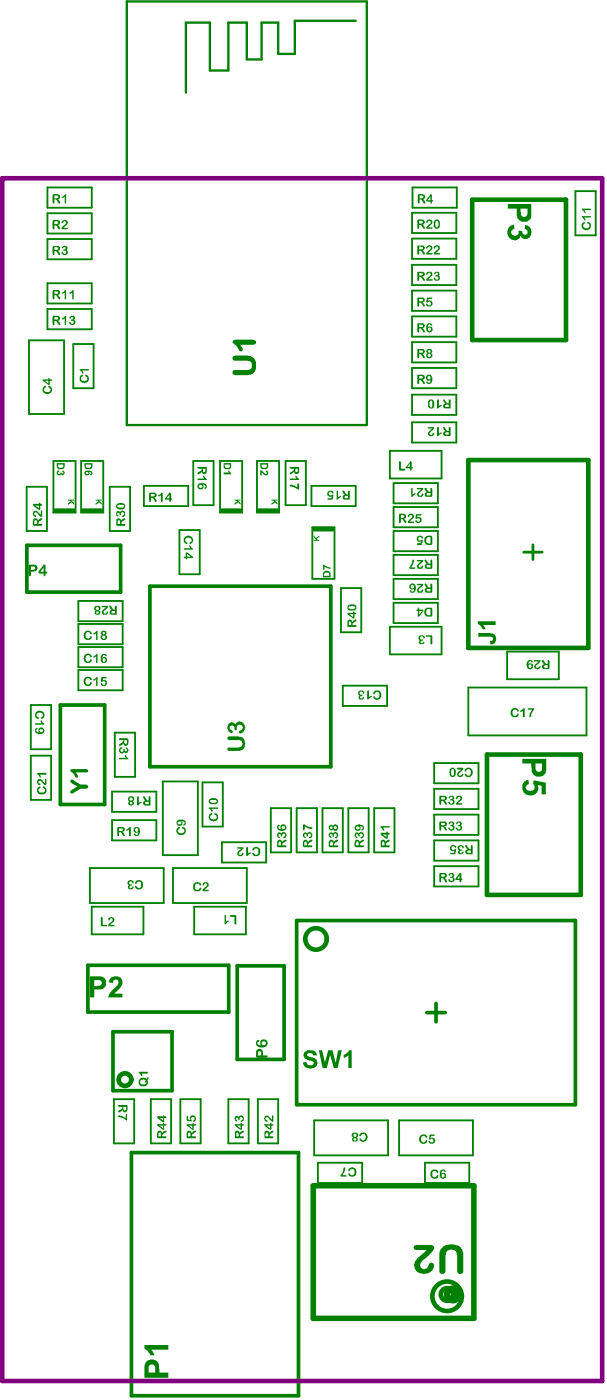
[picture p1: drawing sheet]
<svg xmlns="http://www.w3.org/2000/svg" width="55mm" height="126mm" viewBox="0 0 55 126" stroke-linecap="round" stroke-linejoin="round" font-family="sans-serif">
<g fill="none" stroke="#008000" stroke-width=".17">
<path d="M4.3 16.9h4v1.8h-4zM4.3 19.2h4v1.9h-4zM37.1 19.2h4v1.8h-4zM37.2 16.9h4v1.8h-4zM51.8 17.2h1.9v4h-1.9zM2.6 30.7h3.2v6.6h-3.2zM4.3 21.6h4v1.8h-4zM4.3 25.6h4v1.8h-4zM4.3 27.9h4v1.8h-4zM6.6 31h1.8v4h-1.8zM37.1 35.6h4v1.8h-4zM37.1 38.1h4v1.8h-4z"/>
<path d="M37.1 21.5h4v1.8h-4zM37.1 23.9h4v1.8h-4zM37.1 26.2h4v1.8h-4zM37.1 28.5h4v1.9h-4zM37.1 30.9h4v1.8h-4zM37.1 33.2h4v1.8h-4zM2.4 43.9h1.8v4h-1.8zM4.8 41.6h2v4.6h-2zM7.1 54.2h3.9v1.8h-3.9zM7.1 56.3h3.9v1.8h-3.9zM7.1 58.4h3.9v1.8h-3.9zM7.3 41.6h2v4.6h-2z"/>
<path d="M9.9 43.9h1.8v4h-1.8zM13 43.8h4v1.9h-4zM16.2 47.8h1.8v4h-1.8zM17.4 41.6h1.8v4h-1.8zM19.8 41.6h2v4.6h-2zM23.1 41.6h2v4.6h-2zM25.7 41.6h1.9v4h-1.9zM28.1 43.8h3.9v1.9h-3.9zM28.1 47.6h2v4.6h-2zM30.7 53h1.8v4h-1.8zM35.1 40.7h4.7v2.5h-4.7zM35.1 56.5h4.7v2.5h-4.7z"/>
<path d="M35.5 43.6h3.9v1.8h-3.9zM35.5 47.9h3.9v1.8h-3.9zM35.5 50.1h3.9v1.8h-3.9zM35.5 52.2h3.9v1.8h-3.9zM35.5 54.4h3.9v1.8h-3.9zM35.5 45.7h3.9v1.9h-3.9zM45.7 58.8h4.6v2.5h-4.6zM2.8 63.6h1.8v4h-1.8zM2.8 68.2h1.8v4h-1.8zM7.1 60.4h3.9v1.9h-3.9zM8.1 78.3h6.7v3.2h-6.7zM10.1 71.4h4v1.8h-4z"/>
<path d="M10.1 74h4v1.8h-4zM10.3 66.1h1.9v4h-1.9zM14.7 70.5h3.1v6.6h-3.1zM15.6 78.3h6.6v3.2h-6.6zM18.2 70.6h1.9v4h-1.9zM20 76h4v1.8h-4zM24.4 72.9h1.8v4h-1.8zM26.7 72.9h1.9v4h-1.9zM29.1 72.9h1.8v4h-1.8zM30.9 61.9h4v1.8h-4zM31.4 72.9h1.8v4h-1.8zM33.7 72.9h1.8v4h-1.8z"/>
<path d="M39.1 68.8h4v1.9h-4zM39.1 75.8h4v1.8h-4zM39.1 71.2h4v1.8h-4zM39.1 73.5h4v1.8h-4zM39.1 78.1h4v1.9h-4zM42.2 62h10.6v4.3h-10.6zM8.3 81.8h4.6v2.5h-4.6zM10.3 99.2h1.8v3.9h-1.8zM13.6 99.2h1.8v3.9h-1.8zM16.2 99.2h1.9v3.9h-1.9zM17.5 81.8h4.7v2.5h-4.7zM20.6 99.2h1.8v3.9h-1.8z"/>
<path d="M23.2 99.2h1.9v3.9h-1.9zM28.3 101.1h6.7v3.1h-6.7zM28.6 104.9h4v1.8h-4zM36 101.1h6.6v3.1h-6.6zM38.3 104.9h4v1.8h-4z"/>
</g>
<path d="M42.5 18h8.5v12.7h-8.5zM5 46.1h1.6M7.5 46.1h1.6M20 46.1h1.7M23.3 46.1h1.7M28.3 47.7h1.7M42.2 41.5h10.8v17h-10.8zM43.9 68.1h8.4v12.6h-8.4z" fill="none" stroke="#008000" stroke-width=".42"/>
<path d="M11.4 .1h21.6v38.2h-21.6zM32 1.9h-5.4v3h-1.5v-2.9h-1.5v3.4h-1.4v-3.4h-1.6v4.4h-1.7v-4.4h-2.2v6.4" fill="none" stroke="#008000" stroke-width=".21"/>
<path d="M2.4 49.2h8.5v4.2h-8.5zM13.5 52.9h16.3v16.3h-16.3zM5.4 63.6h4v9h-4zM7.9 87.1h12.7v4.2h-12.7zM10.2 93.1h5.3v5.3h-5.3zM21.4 87.1h4.2v8.5h-4.2zM26.7 83h25.1v16.7h-25.1zM38.4 91.3h1.7M39.3 90.5v1.7M11.8 104h15.1v21.9h-15.1z" fill="none" stroke="#008000" stroke-width=".33"/>
<path d="M47.2 49.8h1.6M48 49.1v1.4" fill="none" stroke="#008000" stroke-width=".25"/>
<path d="M28.2 107h14.5v11.9h-14.5z" fill="none" stroke="#008000" stroke-width=".5"/>
<g fill="#008000">
<path d="M5.2 42.5l.1-.1v.2a.11 .11 0 0 0 0 .1 .11 .11 0 0 0 .1 .1 .11 .11 0 0 0 0-.2l.3 .1-.1-.2a.19 .19 0 0 1 .2 .2 .19 .19 0 0 1-.3 .1 .21 .21 0 0 1-.3 0 .21 .21 0 0 1 0-.3z"/>
<path d="M3.8 35l.2-.1a.1 .1 0 0 1 .1-.1 .1 .1 0 0 1 .1 .1 .1 .1 0 0 1-.1 .1 .28 .28 0 0 0 .1 .4 .28 .28 0 0 0 .4-.2l-.1-.2-.1-.1a.15 .15 0 0 1 .1-.1 .15 .15 0 0 1 .1 .2 .42 .42 0 0 1-.4 .5 .42 .42 0 0 1-.4-.5z"/>
<path d="M8.6 45.1h.6v.1h-.3l.3 .2v.1l-.2-.2-.4 .2v-.1l.3-.2h-.3z"/>
<path d="M7.2 34l.1-.2a.09 .09 0 0 1 .1 0 .09 .09 0 0 1 .1 .1 .24 .24 0 0 0-.2 .3 .24 .24 0 0 0 .3 .2 .26 .26 0 0 0 .3-.3 .26 .26 0 0 0-.3-.2 .16 .16 0 0 1 .2-.1 .16 .16 0 0 1 .1 .2 .4 .4 0 0 1-.3 .5 .4 .4 0 0 1-.4-.4z"/>
<path d="M7.2 33.3h.8v.1h-.6l.1 .2v.1h-.1z"/>
<path d="M10.6 100.7h.5l.2 .2v-.3l.1-.1v.6l-.3-.2-.4-.1z"/>
<path d="M10.5 46.1h.2l.1 .1a.26 .26 0 0 1 .4-.1 .26 .26 0 0 1 .1 .3 .26 .26 0 0 1-.3 .2v-.1a.15 .15 0 0 0 .1-.2 .15 .15 0 0 0-.2-.1 .15 .15 0 0 0 0 .3l-.1-.1a.12 .12 0 0 0-.1-.2 .12 .12 0 0 0-.1 .1 .12 .12 0 0 0 0 .2h.1a.21 .21 0 0 1-.2 0 .21 .21 0 0 1 0-.2z"/>
<path d="M16.8 100.7h.1v.3h.2a.28 .28 0 0 1 .2-.4 .28 .28 0 0 1 .4 .3l-.1 .3h-.2v-.1a.18 .18 0 0 0 .1-.3 .18 .18 0 0 0-.3 .1l.1 .3-.4-.1z"/>
<path d="M18.9 73.4h.1a.09 .09 0 0 1 .1-.1 .1 .1 0 0 1 0 .2 .24 .24 0 0 0-.1 .3 .24 .24 0 0 0 .3 .1 .21 .21 0 0 0 .2-.2 .21 .21 0 0 0-.2-.2 .13 .13 0 0 1 .1-.2 .14 .14 0 0 1 .2 .2 .42 .42 0 0 1-.4 .6 .42 .42 0 0 1-.3-.7z"/>
<path d="M18.8 72.9l.8-.1v.2h-.5l.1 .2a.12 .12 0 0 1-.2 0 .12 .12 0 0 1 0-.1z"/>
<path d="M17.8 43.2h.6l-.1-.2v-.1h.1l.2 .4h-.8z"/>
<path d="M21.2 100.7h.2a.13 .13 0 0 0 .1 0 .13 .13 0 0 0 .1 0 .28 .28 0 0 1 .4 .2 .28 .28 0 0 1-.3 .3v-.1a.16 .16 0 0 0 .2-.2 .16 .16 0 0 0-.3 0v.1h-.1a.12 .12 0 0 0-.1-.2 .12 .12 0 0 0-.1 .1 .12 .12 0 0 0 0 .1l.1 .2a.28 .28 0 0 1-.2-.5z"/>
<path d="M21.1 45.1h.6v.1h-.3l.3 .2v.1l-.2-.2-.4 .2v-.1l.3-.2h-.3z"/>
<path d="M23.8 100.7a.33 .33 0 0 1 .6 .2l.1 .1v-.3l.1-.1v.6h-.1l-.1-.1a.42 .42 0 0 0-.4-.3 .14 .14 0 0 0-.1 .2 .14 .14 0 0 0 .1 .1l.1 .1a.29 .29 0 0 1-.3-.2 .29 .29 0 0 1 0-.3z"/>
<path d="M25 75.2l.2-.1 .1 .1a.26 .26 0 0 1 .4-.1 .26 .26 0 0 1 0 .4l-.1 .1-.1-.1a.15 .15 0 0 0 .2-.1 .15 .15 0 0 0-.1-.2 .15 .15 0 0 0-.2 .1v.2l-.1-.1a.13 .13 0 0 0-.1-.2 .14 .14 0 0 0-.2 .2 .13 .13 0 0 0 .2 .1v.1l-.2-.1z"/>
<path d="M24.5 45.1h.5v.1h-.2l.2 .2v.1l-.2-.2-.3 .2v-.1l.2-.2h-.2z"/>
<path d="M27.3 75.2l.2-.1 .2 .1a.25 .25 0 0 1 .4 0 .25 .25 0 0 1-.3 .4v-.1a.15 .15 0 0 0 .2-.2 .15 .15 0 0 0-.2-.1 .15 .15 0 0 0 0 .3l-.2-.1a.13 .13 0 0 0-.1-.2 .13 .13 0 0 0-.1 .2 .13 .13 0 0 0 .1 .1 .11 .11 0 0 1-.1 .1 .11 .11 0 0 1-.1-.1z"/>
<path d="M27.3 74.4h.2l.1 .1 .3 .1a.13 .13 0 0 1 .2 0 .13 .13 0 0 1 0 .2 .13 .13 0 0 1-.2-.1l-.4-.2v.3l-.2 .1z"/>
<path d="M29.1 50.9l.4 .2 .3 .1v.1h-.3l-.3-.2v.3h-.1z"/>
<path d="M28.3 48.3l.2 .2 .3-.2v.1l-.3 .2 .3 .1v.1h-.5v-.1h.2l-.2-.3z"/>
<path d="M32 75.1h.2l.1 .1a.27 .27 0 0 1 .5 0 .27 .27 0 0 1-.3 .4v-.1a.17 .17 0 0 0 .2-.1 .17 .17 0 0 0-.2-.2h-.1v.3h-.1v-.1a.11 .11 0 0 0-.1-.2 .11 .11 0 0 0-.2 .1 .11 .11 0 0 0 .1 .2h.1a.23 .23 0 0 1-.3-.1 .23 .23 0 0 1 .1-.3z"/>
<path d="M34.3 74.6l.8-.1v.2h-.6l.1 .2a.09 .09 0 0 1-.1 0 .09 .09 0 0 1 0-.1z"/>
<path d="M52.4 20.2l.1-.2 .2 .1a.28 .28 0 0 0-.1 .4 .28 .28 0 0 0 .3 .1 .28 .28 0 0 0 .2-.3l-.2-.1a.11 .11 0 0 1 .1-.2 .1 .1 0 0 1 .1 .1 .41 .41 0 0 1-.2 .7 .41 .41 0 0 1-.5-.5z"/>
<path d="M52.4 19.5h.8v.1h-.6l.2 .2v.1h-.2l-.2-.3z"/>
<path d="M52.4 18.8h.8v.1h-.6l.2 .2v.1h-.2l-.1-.2-.1-.1z"/>
<path d="M3.4 71.1l.1-.2 .2 .1a.26 .26 0 0 0-.2 .4 .26 .26 0 0 0 .4 .1 .21 .21 0 0 0 .2-.2 .21 .21 0 0 0-.3-.2v-.1a.29 .29 0 0 1 .4 .1 .29 .29 0 0 1-.1 .3v.1a.44 .44 0 0 1-.5 .1 .44 .44 0 0 1-.2-.5z"/>
<path d="M3.4 70.4a.39 .39 0 0 1 .6 .2h.1v-.3l.1 .4a.23 .23 0 0 1-.4-.1v-.1a.15 .15 0 0 0-.3 0 .14 .14 0 0 0 .1 .2 .13 .13 0 0 1-.1 .1 .13 .13 0 0 1-.1-.2z"/>
<path d="M3.3 69.8l.8-.1 .1 .2h-.6l.1 .1v.1h-.1z"/>
<path d="M10.8 67.4h.1a.09 .09 0 0 1 .1 0 .09 .09 0 0 1 0 .1 .15 .15 0 0 0-.1 .2 .15 .15 0 0 0 .2 .1 .15 .15 0 0 0 0-.2h.1v.1a.11 .11 0 0 0 .1 .1 .11 .11 0 0 0 .2-.1 .11 .11 0 0 0-.1-.1l-.1-.1a.22 .22 0 0 1 .3 .3 .22 .22 0 0 1-.4 .1 .29 .29 0 0 1-.4 0 .29 .29 0 0 1 0-.5z"/>
<path d="M10.7 68.4h.6l-.1-.2a.09 .09 0 0 1 .1-.1 .09 .09 0 0 1 .1 .1l.2 .2-.1 .1h-.8z"/>
<path d="M20.5 66.5l.1-.1h.9a.66 .66 0 0 1 .6 .7 .66 .66 0 0 1-.7 .6h-.7a.15 .15 0 0 1-.2-.1 .15 .15 0 0 1 .2-.2h.7a.35 .35 0 0 0 .4-.3 .35 .35 0 0 0-.4-.3h-.8l-.1-.1z"/>
<path d="M20.6 65.3a.38 .38 0 0 1 .6 0 .5 .5 0 0 1 .7 0 .5 .5 0 0 1 0 .7 .22 .22 0 0 1-.2 .2 .22 .22 0 0 1-.2-.2l.1-.1a.28 .28 0 0 0 .2-.3 .28 .28 0 0 0-.3-.2 .28 .28 0 0 0-.2 .4 .14 .14 0 0 1-.2 0 .14 .14 0 0 1 0-.2 .22 .22 0 0 0-.2-.2 .22 .22 0 0 0-.2 .3 .22 .22 0 0 0 .2 .2 .15 .15 0 0 1 0 .2 .15 .15 0 0 1-.2-.1h-.1a.5 .5 0 0 1 0-.7z"/>
<path d="M20.7 82.6h.6v.8h-.2v-.7h-.3z"/>
<path d="M20.2 82.5h.2v.6h.2l-.3 .3h-.1z"/>
<path d="M9.1 82.8l.1-.1 .1 .1v.6h.3v.2l-.5-.1z"/>
<path d="M9.8 82.8a.29 .29 0 0 1 .4-.1 .29 .29 0 0 1 .1 .4l-.4 .3h.4v.2h-.5v-.3a.39 .39 0 0 0 .3-.5h-.1l-.2 .3v-.1z"/>
<path d="M33.6 62.5a.4 .4 0 0 1 .6-.1 .4 .4 0 0 1 0 .6 .4 .4 0 0 1-.6-.1l.1-.1a.27 .27 0 0 0 .4 .1 .27 .27 0 0 0 0-.4v-.1h-.2l-.2 .2z"/>
<path d="M33.1 62.3h.1v.6l.2-.1h.1l-.3 .3h-.1z"/>
<path d="M32.3 62.4a.27 .27 0 0 1 .3-.1 .27 .27 0 0 1 .2 .3h-.1a.17 .17 0 0 0-.1-.2 .17 .17 0 0 0-.2 .2l.3 .1v.1h-.1a.11 .11 0 0 0-.2 .1 .11 .11 0 0 0 .1 .1 .11 .11 0 0 0 .2-.1h.1a.27 .27 0 0 1-.2 .2 .27 .27 0 0 1-.3-.2l.1-.1-.1-.1z"/>
<path d="M30.3 44.3h.2v.6l.2-.2v.2l-.3 .2h-.1z"/>
<path d="M29.5 44.4h.1a.23 .23 0 0 1 .3-.2 .23 .23 0 0 1 .1 .3h-.1a.15 .15 0 0 0-.2-.1 .15 .15 0 0 0 0 .2 .15 .15 0 0 0 .2 0h.1l-.1 .5-.4-.1v-.1h.4v-.1a.27 .27 0 0 1-.4-.1 .27 .27 0 0 1 0-.3z"/>
<path d="M41.2 76.4a.26 .26 0 0 1 .3-.2 .26 .26 0 0 1 .2 .3h-.1a.14 .14 0 0 0-.1-.1 .14 .14 0 0 0-.1 .1 .14 .14 0 0 0 .2 .1v.1l-.1 .1a.11 .11 0 0 0-.1 .1 .11 .11 0 0 0 .2 .1 .11 .11 0 0 0 0-.1l.1-.1a.24 .24 0 0 1-.1 .3 .24 .24 0 0 1-.3-.2l.1-.2-.2-.1z"/>
<path d="M40.6 76.4a.31 .31 0 0 1 .3-.1 .31 .31 0 0 1 .2 .2h-.1a.17 .17 0 0 0-.2-.2 .17 .17 0 0 0-.1 .3 .17 .17 0 0 0 .3 0h.1l-.1 .5-.4-.1v-.1h.3v-.1a.29 .29 0 0 1-.3-.1 .29 .29 0 0 1 0-.3z"/>
<path d="M40.4 74.2a.25 .25 0 0 1 .4-.1 .25 .25 0 0 1 0 .3v.1a.22 .22 0 0 1 .1 .2 .22 .22 0 0 1-.2 .2 .21 .21 0 0 1-.2 0 .21 .21 0 0 1-.1-.2h.1a.15 .15 0 0 0 .2 .1 .15 .15 0 0 0 .1-.2 .15 .15 0 0 0-.2-.1v-.1a.12 .12 0 0 0 .2 0 .12 .12 0 0 0-.1-.2 .12 .12 0 0 0-.1 .1l-.2 .1z"/>
<path d="M41.1 74.2a.27 .27 0 0 1 .3-.1 .27 .27 0 0 1 .2 .3h-.1a.28 .28 0 0 1 0 .5 .28 .28 0 0 1-.4-.2h.1a.15 .15 0 0 0 .2 .1 .15 .15 0 0 0 .1-.2 .15 .15 0 0 0-.2-.1v-.1a.12 .12 0 0 0 .1 0 .12 .12 0 0 0 0-.2 .12 .12 0 0 0-.2 .1l-.1 .1z"/>
<path d="M41.9 69.4a.4 .4 0 0 1 .6 0 .4 .4 0 0 1 0 .6 .4 .4 0 0 1-.6-.1 .11 .11 0 0 1 .1-.1 .11 .11 0 0 1 .1 .1 .28 .28 0 0 0 .3-.2 .28 .28 0 0 0-.2-.3l-.2 .2h-.1z"/>
<path d="M41.1 69.3h.6l-.1 .3a.3 .3 0 0 0-.2 .4h.1l.1-.2a.13 .13 0 0 1 .1 .1 .13 .13 0 0 1-.1 .2 .28 .28 0 0 1-.4-.2 .28 .28 0 0 1 .2-.3l.1-.2h-.3z"/>
<path d="M36.7 46.5a.28 .28 0 0 1 .5-.1 .28 .28 0 0 1 0 .4l-.3 .3h.4v.1h-.5l-.1-.2 .2-.1a.26 .26 0 0 0 .1-.4h-.1l-.1 .1h-.1z"/>
<path d="M37.5 46.4h.5l-.1 .1h-.3v.2a.28 .28 0 0 1 .4 .2 .28 .28 0 0 1-.3 .3 .28 .28 0 0 1-.3-.3h.1a.17 .17 0 0 0 .2 .2 .17 .17 0 0 0 .1-.3 .17 .17 0 0 0-.2 0h-.2z"/>
<path d="M38.5 26.8h.4v.2h-.3v.1a.27 .27 0 0 1 .4 .3 .27 .27 0 0 1-.4 .2h-.2l.1-.2a.17 .17 0 0 0 .2 .1 .17 .17 0 0 0 .1-.2 .17 .17 0 0 0-.3 0h-.1z"/>
<path d="M38.4 22.3a.27 .27 0 0 1 .4-.2 .27 .27 0 0 1 0 .5l-.2 .2h.3l.1 .1-.5 .1a.16 .16 0 0 1-.1-.2 .16 .16 0 0 1 .2-.1l.1-.2a.14 .14 0 0 0 .1-.1 .14 .14 0 0 0-.2-.1 .14 .14 0 0 0-.1 .1h-.1z"/>
<path d="M39.1 22.3a.29 .29 0 0 1 .3-.2 .29 .29 0 0 1 .2 .3v.1l-.3 .3h.3v.2h-.5v-.3l.2-.1a.24 .24 0 0 0 .1-.4h-.1l-.1 .3z"/>
<path d="M38.4 19.9a.29 .29 0 0 1 .4-.1 .29 .29 0 0 1 .1 .4l-.3 .3h.3l.1 .1h-.5a.23 .23 0 0 1 .1-.3 .17 .17 0 0 0 .2-.2 .17 .17 0 0 0-.2-.2l-.1 .2a.09 .09 0 0 1-.1-.1 .09 .09 0 0 1 0-.1z"/>
<path d="M6.1 45.1h.6v.1h-.3l.3 .2v.1l-.2-.2-.4 .2v-.1l.3-.2h-.3z"/>
<path d="M3 46.2a.34 .34 0 0 1 .5 .1l.2 .1v-.4l.1 .1v.5a.34 .34 0 0 1-.4-.3 .16 .16 0 0 0-.2-.1 .16 .16 0 0 0-.1 .2 .16 .16 0 0 0 .2 .1v.1a.28 .28 0 0 1-.3-.1 .28 .28 0 0 1 0-.3z"/>
<path d="M15.9 74.7h.1a.11 .11 0 0 1 .1-.1 .11 .11 0 0 1 .1 .1 .11 .11 0 0 1-.1 .1 .28 .28 0 0 0 .2 .4 .28 .28 0 0 0 .3-.3l-.2-.2a.15 .15 0 0 1 .2-.1 .15 .15 0 0 1 .1 .2 .42 .42 0 0 1-.2 .5 .42 .42 0 0 1-.5-.1l-.1-.2z"/>
<path d="M11.4 74.9l.3-.3h.1v.8h-.2v-.6l-.1 .2z"/>
<path d="M20.1 42.6h.5l-.1-.1h.2l.1 .3h-.7z"/>
<path d="M14.2 44.7l.3-.1a.1 .1 0 0 1 0-.2 .11 .11 0 0 1 .2 .1v.7a.09 .09 0 0 1-.1 .1 .09 .09 0 0 1-.1-.1v-.5l-.1 .1z"/>
<path d="M32.4 102.3a.41 .41 0 0 1 .6 0 .41 .41 0 0 1 0 .6 .41 .41 0 0 1-.6-.1v-.1a.28 .28 0 0 0 .4 .1 .28 .28 0 0 0 .2-.3 .28 .28 0 0 0-.4-.2l-.1 .2-.1-.1z"/>
<path d="M31.4 105.5a.4 .4 0 0 1 .6-.1 .4 .4 0 0 1 0 .6 .4 .4 0 0 1-.5 .1l-.1-.1v-.2h.1a.25 .25 0 0 0 .3 .1 .25 .25 0 0 0 .1-.3 .25 .25 0 0 0-.3-.1l-.2 .2z"/>
<path d="M31 105.3l.1 .1-.3 .6h.4v.1h-.5l.2-.3z"/>
<path d="M29.7 75.2l.2-.1 .1 .1a.25 .25 0 0 1 .4 0 .25 .25 0 0 1-.2 .4v-.1a.15 .15 0 0 0 .1-.2 .15 .15 0 0 0-.2-.1 .15 .15 0 0 0 0 .3h-.2v-.1a.11 .11 0 0 0 0-.2 .11 .11 0 0 0-.2 .1 .11 .11 0 0 0 .1 .2h.1a.23 .23 0 0 1-.3-.1 .23 .23 0 0 1 .1-.2z"/>
<path d="M23.4 42.4l.2 .1a.37 .37 0 0 0 .4 .2v-.2a.23 .23 0 0 1 .1 .2 .23 .23 0 0 1-.2 .2 .23 .23 0 0 1-.2-.2l-.1-.1v.3h-.2z"/>
<path d="M26.1 43.2h.6l-.1-.2v-.1h.1l.2 .4h-.8z"/>
<path d="M26.1 43.8l.2-.1 .4 .2 .1 .1v-.3l.1-.1v.5v.1l-.4-.3h-.4z"/>
<path d="M37.8 102.5a.35 .35 0 0 1 .4-.2 .35 .35 0 0 1 .3 .3h-.1a.25 .25 0 0 0-.4-.1 .25 .25 0 0 0 0 .4 .25 .25 0 0 0 .3 .1l.1-.2a.15 .15 0 0 1 .1 .2 .15 .15 0 0 1-.2 .1 .42 .42 0 0 1-.5-.1 .42 .42 0 0 1 0-.5z"/>
<path d="M38.7 102.4h.5v.1h-.4v.2a.28 .28 0 0 1 .4 .3 .28 .28 0 0 1-.5 .1l-.1-.1 .1-.1a.18 .18 0 0 0 .3 .1 .18 .18 0 0 0-.1-.3l-.3 .1z"/>
<path d="M38.8 105.6h.1a.37 .37 0 0 1 .6 .2h-.1a.27 .27 0 0 0-.4 0 .27 .27 0 0 0 .1 .4l.2-.1a.09 .09 0 0 1 .1-.1 .09 .09 0 0 1 .1 .1 .09 .09 0 0 1 0 .1 .41 .41 0 0 1-.6 0 .41 .41 0 0 1-.1-.5z"/>
<path d="M40.4 71.9a.25 .25 0 0 1 .4-.1 .25 .25 0 0 1 0 .4 .23 .23 0 0 1 .1 .3 .23 .23 0 0 1-.3 .1l-.2-.1 .1-.2a.17 .17 0 0 0 .1 .2 .17 .17 0 0 0 .2-.2l-.2-.1v-.1a.11 .11 0 0 0 .1-.1 .11 .11 0 0 0-.1-.1 .11 .11 0 0 0-.1 .1h-.1z"/>
<path d="M41.1 71.9a.28 .28 0 0 1 .3-.1 .28 .28 0 0 1 .2 .3l-.3 .4h.3v.1h-.5v-.2l.2-.1a.25 .25 0 0 0 .1-.4l-.2 .2a.09 .09 0 0 1-.1-.1 .09 .09 0 0 1 0-.1z"/>
<path d="M40.4 78.8a.26 .26 0 0 1 .4 0 .26 .26 0 0 1 0 .3 .25 .25 0 0 1 0 .5 .25 .25 0 0 1-.4-.3h.1a.17 .17 0 0 0 .2 .2 .17 .17 0 0 0 .1-.2l-.2-.1v-.1a.12 .12 0 0 0 .2-.1 .12 .12 0 0 0-.1-.1 .12 .12 0 0 0-.1 0l-.2 .1z"/>
<path d="M35.9 41.6l.2 .1v.6h.4v.1v.1l-.6-.1z"/>
<path d="M38.4 24.6a.28 .28 0 0 1 .4-.1 .28 .28 0 0 1 .1 .4l-.3 .3h.3v.1h-.5v-.2l.2-.1a.26 .26 0 0 0 .1-.4h-.1l-.1 .2z"/>
<path d="M39.1 24.6a.25 .25 0 0 1 .4-.1 .25 .25 0 0 1 0 .4 .25 .25 0 0 1 .1 .4 .25 .25 0 0 1-.4-.1h-.1l.1-.2a.17 .17 0 0 0 .1 .2 .17 .17 0 0 0 .2-.2l-.3-.1 .1-.1a.11 .11 0 0 0 .2-.1 .11 .11 0 0 0-.1-.1 .11 .11 0 0 0-.2 .1v.1l-.1-.1z"/>
<path d="M3.2 64.3h.1a.4 .4 0 0 1 .6-.1 .4 .4 0 0 1-.1 .6v.1a.11 .11 0 0 1-.1-.2 .11 .11 0 0 1 .1 0 .27 .27 0 0 0-.2-.4 .27 .27 0 0 0-.2 .4 .09 .09 0 0 1 .1 0 .1 .1 0 0 1 0 .2 .11 .11 0 0 1-.2-.1 .39 .39 0 0 1-.1-.5z"/>
<path d="M3.2 65.2h.6l-.2-.1 .2-.1 .2 .3-.8 .1z"/>
<path d="M13 121.3h2.2v.5h-1.6l.3 .5h-.3a.83 .83 0 0 0-.6-.6z"/>
<path d="M12.5 96.7h.8v.1v.1h-.6l.1 .1v.1l-.2-.2-.1-.1z"/>
<path d="M16.6 48.5a.4 .4 0 0 1 .7 0 .4 .4 0 0 1-.2 .6v-.1a.28 .28 0 0 0 .1-.3 .28 .28 0 0 0-.3-.2 .28 .28 0 0 0-.2 .3l.1 .1a.09 .09 0 0 1 .1 .1 .09 .09 0 0 1 0 .1 .11 .11 0 0 1-.2-.1l-.1-.1z"/>
<path d="M16.6 49.5h.5l-.1-.2 .1-.1 .3 .3-.8 .1z"/>
<path d="M43.1 57.1h1a.53 .53 0 0 1 .6 .5 .53 .53 0 0 1-.5 .6l-.1-.4a.22 .22 0 0 0 .3-.2 .22 .22 0 0 0-.3-.2h-1z"/>
<path d="M43 56h1.6v.4h-1.1l.3 .4h-.3l-.2-.3-.3-.2z"/>
<path d="M45.8 20.5l.5-.2v.3a.34 .34 0 0 0-.2 .5 .34 .34 0 0 0 .5 .2 .34 .34 0 0 0 .1-.5h.3a.26 .26 0 0 0 .2 .4 .26 .26 0 0 0 .3-.2 .26 .26 0 0 0-.1-.3h-.1v-.4a.64 .64 0 0 1 .6 .7 .64 .64 0 0 1-.7 .6l-.2-.2-.1-.1a.62 .62 0 0 1-.8 .3 .62 .62 0 0 1-.4-.7z"/>
<path d="M12.2 79.5a.41 .41 0 0 1 .6 0 .41 .41 0 0 1 0 .6 .41 .41 0 0 1-.6 0 .11 .11 0 0 1 0-.2 .11 .11 0 0 1 .2 .1 .23 .23 0 0 0 .3 0 .23 .23 0 0 0 0-.3 .24 .24 0 0 0-.2-.1 .24 .24 0 0 0-.3 .1z"/>
<path d="M11.5 79.5a.26 .26 0 0 1 .3-.1 .26 .26 0 0 1 .2 .3h-.1a.13 .13 0 0 0-.1-.2 .13 .13 0 0 0-.1 .2 .13 .13 0 0 0 .1 .1h.1v.1a.12 .12 0 0 0-.2 0 .12 .12 0 0 0 .1 .2 .12 .12 0 0 0 .1-.1 .11 .11 0 0 1 .1 .1 .11 .11 0 0 1-.1 .1 .23 .23 0 0 1-.3 0 .23 .23 0 0 1 0-.4h-.1z"/>
<path d="M17.5 79.7a.39 .39 0 0 1 .6 .1l-.1 .1a.27 .27 0 0 0-.3-.1 .27 .27 0 0 0-.2 .3 .27 .27 0 0 0 .4 .2l.1-.2a.23 .23 0 0 1 0 .3 .23 .23 0 0 1-.3 0 .43 .43 0 0 1-.3-.6z"/>
<path d="M18.2 79.7a.27 .27 0 0 1 .5-.1 .27 .27 0 0 1-.1 .5l-.2 .2h.4v.1h-.6l.1-.2 .3-.3a.14 .14 0 0 0 0-.2 .14 .14 0 0 0-.1 0 .14 .14 0 0 0-.1 .1h-.2z"/>
<path d="M22.8 76.5a.41 .41 0 0 1 .6 .3 .41 .41 0 0 1-.5 .4l-.1-.1a.11 .11 0 0 1-.1-.1 .11 .11 0 0 1 .2-.1 .11 .11 0 0 1 0 .2 .26 .26 0 0 0 .4-.1 .26 .26 0 0 0-.1-.4l-.1-.1-.2 .1-.1 .2-.1-.1z"/>
<path d="M22.2 76.5l.1-.1v.6l.3-.1-.3 .3h-.1z"/>
<path d="M21.3 76.5l.6-.1a.41 .41 0 0 1-.3 .5 .15 .15 0 0 0-.1 .1 .15 .15 0 0 0 .2 .1 .15 .15 0 0 0 .1-.2 .15 .15 0 0 1 .1 .2 .15 .15 0 0 1-.1 .1 .29 .29 0 0 1-.4-.2 .29 .29 0 0 1 .2-.3l.2-.1h-.4z"/>
<path d="M7.6 59.1a.36 .36 0 0 1 .4-.2 .36 .36 0 0 1 .3 .4 .09 .09 0 0 1-.1 0 .09 .09 0 0 1-.1-.1 .27 .27 0 0 0-.3 0 .27 .27 0 0 0 0 .4 .21 .21 0 0 0 .2 .1 .21 .21 0 0 0 .2-.2 .13 .13 0 0 1 .1 .1 .13 .13 0 0 1-.1 .1 .41 .41 0 0 1-.6 0 .41 .41 0 0 1 0-.6z"/>
<path d="M8.4 59.2l.3-.2h.1v.8h-.1v-.6l-.2 .1z"/>
<path d="M7.6 57a.39 .39 0 0 1 .7 .1l-.1 .1a.27 .27 0 0 0-.4-.1 .27 .27 0 0 0 0 .4 .27 .27 0 0 0 .4-.1 .28 .28 0 0 1 0 .3 .28 .28 0 0 1-.3 0h-.1a.5 .5 0 0 1-.2-.7z"/>
<path d="M8.4 57.1l.4-.2v.8h-.1v-.6l-.3 .1z"/>
<path d="M38.4 57.3h.5v.8v.1l-.1-.1v-.7h-.4z"/>
<path d="M37.7 57.4h.1a.25 .25 0 0 1 .3-.1 .25 .25 0 0 1 .1 .3 .18 .18 0 0 0-.2-.2 .18 .18 0 0 0-.2 .2l.3 .1v.1a.11 .11 0 0 0-.2 .1 .11 .11 0 0 0 .1 .1 .11 .11 0 0 0 .1-.1h.1a.22 .22 0 0 1-.2 .2 .22 .22 0 0 1-.2-.1v-.3l-.1-.1z"/>
<path d="M37.6 52.7h.5v.1l-.1 .2a.23 .23 0 0 0-.2 .1 .23 .23 0 0 0 0 .3l.2-.1a.09 .09 0 0 1 0-.1 .09 .09 0 0 1 .1 .1 .29 .29 0 0 1-.4 .1 .29 .29 0 0 1 .1-.5l.1-.1h-.3z"/>
<path d="M37.6 50.5h.5v.2a.42 .42 0 0 0-.3 .5l.2-.1a.09 .09 0 0 1 0-.1 .09 .09 0 0 1 .1 .1 .29 .29 0 0 1-.4 .2 .29 .29 0 0 1 .1-.5l.1-.2h-.3z"/>
<path d="M37.2 50.5h.1v.2l-.3 .5h.4v.1h-.5v-.2l.1-.1z"/>
<path d="M37.6 44h.5v.1l-.1 .2a.23 .23 0 0 0-.2 .2 .23 .23 0 0 0 0 .2h.2v-.2a.11 .11 0 0 1 .1 .1 .11 .11 0 0 1 0 .1 .28 .28 0 0 1-.5 0 .28 .28 0 0 1 .2-.4l.1-.2h-.3z"/>
<path d="M37 44h.2v.6l.2-.1v.1l-.2 .1v.1h-.2z"/>
<path d="M39.4 36.1l.1-.1v.6l.2-.1h.1l-.3 .4-.1-.1z"/>
<path d="M5.6 28.7l.4-.2-.1 .8h-.1v-.6l-.1 .1h-.1z"/>
<path d="M6.3 28.6a.25 .25 0 0 1 .3-.1 .25 .25 0 0 1 .1 .4 .26 .26 0 0 1 0 .4 .26 .26 0 0 1-.4-.1l-.1-.1a.09 .09 0 0 1 .1-.1 .11 .11 0 0 1 .1 .2 .15 .15 0 0 0 .2 0 .15 .15 0 0 0 0-.2 .15 .15 0 0 0-.2 0v-.2a.14 .14 0 0 0 .2 0 .14 .14 0 0 0-.1-.2 .14 .14 0 0 0-.2 .1z"/>
<path d="M5.6 26.4l.1-.1 .1-.1h.2l-.1 .8h-.1v-.6l-.1 .1a.09 .09 0 0 1-.1 0 .09 .09 0 0 1 0-.1z"/>
<path d="M6.3 26.4l.3-.2v.8h-.1v-.6l-.1 .1a.09 .09 0 0 1-.1 0 .09 .09 0 0 1 0-.1z"/>
<path d="M5.6 22.3a.29 .29 0 0 1 .3-.1 .29 .29 0 0 1 .2 .3h-.1a.27 .27 0 0 1 0 .5 .27 .27 0 0 1-.4-.3h.1a.15 .15 0 0 0 .2 .2 .15 .15 0 0 0 0-.3 .15 .15 0 0 0-.2 0v-.1a.12 .12 0 0 0 .2 0 .12 .12 0 0 0 0-.2 .12 .12 0 0 0-.2 .1h-.1z"/>
<path d="M5.6 20a.28 .28 0 0 1 .3-.2 .28 .28 0 0 1 .2 .4l-.4 .3 .4 .1v.1l-.6-.1 .3-.3a.16 .16 0 0 0 .2-.2 .16 .16 0 0 0-.3-.1l-.1 .1z"/>
<path d="M46.1 64a.39 .39 0 0 1 .6 .1l-.1 .1a.22 .22 0 0 0-.3-.2 .22 .22 0 0 0-.1 .3 .24 .24 0 0 0 .2 .3 .24 .24 0 0 0 .2-.2 .23 .23 0 0 1 0 .3 .23 .23 0 0 1-.3 0 .41 .41 0 0 1-.3-.3 .41 .41 0 0 1 .1-.4z"/>
<path d="M46.9 64.1l.2-.2h.2l-.1 .8h-.1v-.6l-.1 .1h-.2z"/>
<path d="M47.6 63.9h.5l-.2 .6a.13 .13 0 0 1-.1 .2 .13 .13 0 0 1-.2-.1 .13 .13 0 0 1 .1-.2l.2-.4h-.3z"/>
<path d="M48.2 59.5l.5 .1-.3 .3a.15 .15 0 0 0-.1 .2 .15 .15 0 0 0 .2 .1l.2-.1a.28 .28 0 0 1-.3 .3 .28 .28 0 0 1-.3-.3 .28 .28 0 0 1 .3-.3l.1-.1h-.4z"/>
<path d="M39.7 112.7a1.39 1.39 0 0 1 1.6-.3 1.01 1.01 0 0 1 .4 1v1.2a.28 .28 0 0 1-.2 .3 .28 .28 0 0 1-.3-.3v-1.2a.54 .54 0 0 0-.5-.7 .54 .54 0 0 0-.6 .7v1.2a.28 .28 0 0 1-.2 .3 .28 .28 0 0 1-.3-.3v-1.6z"/>
<path d="M37.3 112.4l.2-.1h1.3a.33 .33 0 0 1 .3 .3 .33 .33 0 0 1-.2 .3l-.9 .9a.38 .38 0 0 0 0 .6 .38 .38 0 0 0 .6-.3 .27 .27 0 0 1 .4-.1 .27 .27 0 0 1 0 .4 .92 .92 0 0 1-.9 .5 .92 .92 0 0 1-.8-.7 1.91 1.91 0 0 1 .8-1.2l.3-.2h-.8a.25 .25 0 0 1-.3-.1 .25 .25 0 0 1 0-.3z"/>
<path d="M27.4 94.9a.84 .84 0 0 1 1 0l.2 .3h-.4a.28 .28 0 0 0-.3-.2 .28 .28 0 0 0-.2 .3h.3a.69 .69 0 0 1 .6 .5 .66 .66 0 0 1-.6 .6 .66 .66 0 0 1-.7-.4v-.2h.3a.36 .36 0 0 0 .3 .3 .36 .36 0 0 0 .4-.2 .32 .32 0 0 0-.5-.2 .53 .53 0 0 1-.4-.8z"/>
<path d="M28.7 94.7h.3l.3 1.1 .3-1.1h.3l.3 1.2 .3-1.2h.3l-.4 1.6h-.3l-.4-1.1-.3 1.1h-.3z"/>
<path d="M31 95.1l.3-.1 .1-.3h.3v1.6h-.3v-1.1l-.4 .2z"/>
<path d="M9.9 88.2l.4-.1a.62 .62 0 0 1 .7 .4 .62 .62 0 0 1-.3 .7l-.4 .4h.7v.4h-1.2l.1-.5 .4-.4a.55 .55 0 0 0 .3-.7h-.3l-.1 .3-.4-.1z"/>
<path d="M12.4 71.8l.1 .1v.5l.3-.1-.3 .2a.11 .11 0 0 1 0 .2 .11 .11 0 0 1-.2-.1z"/>
<path d="M7.6 61.2a.38 .38 0 0 1 .3-.2 .38 .38 0 0 1 .4 .3l-.1 .1a.27 .27 0 0 0-.3-.2 .27 .27 0 0 0-.2 .3 .27 .27 0 0 0 .3 .2h.1a.11 .11 0 0 1 .1-.2 .11 .11 0 0 1 .1 .2 .42 .42 0 0 1-.6 .1 .42 .42 0 0 1-.1-.6z"/>
<path d="M8.4 61.3l.4-.2-.1 .8v-.6l-.2 .1h-.1z"/>
<path d="M9.2 61.1h.4v.1h-.3v.2a.29 .29 0 0 1 .3 .1 .29 .29 0 0 1-.1 .4 .29 .29 0 0 1-.4-.1v-.2h.1a.16 .16 0 0 0 .1 .2 .16 .16 0 0 0 .2-.2 .16 .16 0 0 0-.2-.2v.1a.1 .1 0 0 1-.2 0 .09 .09 0 0 1 0-.1z"/>
<path d="M9.2 54.7h.5v.1l-.3 .3a.15 .15 0 0 0 0 .3 .14 .14 0 0 0 .2-.2h.1a.26 .26 0 0 1-.2 .3 .26 .26 0 0 1-.3-.2v-.2l.3-.3h-.3z"/>
<path d="M37.6 48.4a.31 .31 0 0 1 .3-.1 .31 .31 0 0 1 .2 .3h-.1a.15 .15 0 0 0-.2-.2 .16 .16 0 0 0-.1 .3 .15 .15 0 0 0 .3 0h.1l-.1 .5-.4-.1v-.1h.3v-.2a.28 .28 0 0 1-.3 0 .28 .28 0 0 1 0-.4z"/>
<path d="M39.4 38.6l.1-.1v.6l.2-.1h.1l-.3 .4-.1-.1z"/>
<path d="M38.5 38.6l.6-.1v.2l-.2 .2a.24 .24 0 0 0-.1 .3h.1l.2-.2a.27 .27 0 0 1-.2 .4 .27 .27 0 0 1-.4-.3 .27 .27 0 0 1 .3-.3l.1-.1h-.3z"/>
<path d="M5.6 17.8l.3-.3 .1 .1-.1 .8h-.1v-.6l-.1 .1h-.1z"/>
<path d="M6.4 70.4l.1-.1 .1 .1a1.27 1.27 0 0 0 1.1 .4 .19 .19 0 0 1 .2 .2 .19 .19 0 0 1-.2 .2 1.27 1.27 0 0 0-1.1 .3 .13 .13 0 0 1-.1 .1 .13 .13 0 0 1-.1-.1v-.2l.6-.4-.6-.3z"/>
<path d="M6.3 69.5l.1-.1h1.4a.15 .15 0 0 1 .1 .2 .15 .15 0 0 1-.2 .1h-.9l.1 .1a.16 .16 0 0 1 .1 .3 .16 .16 0 0 1-.2 0 .16 .16 0 0 1-.1-.2l-.3-.3z"/>
<path d="M47.2 70.6l.4-.2v.3a.32 .32 0 0 0-.2 .5 .32 .32 0 0 0 .5 .1 .32 .32 0 0 0 .3-.2 .32 .32 0 0 0-.2-.4l.1-.3 1.1 .2v1.1h-.4v-.8h-.4a.71 .71 0 0 1-.6 .9 .71 .71 0 0 1-.7-.8v-.2z"/>
<path d="M21 32.2l.2-.1h1a.92 .92 0 0 1 .9 .6 .92 .92 0 0 1-.3 1l-.4 .1h-1.2a.23 .23 0 0 1-.2-.2 .23 .23 0 0 1 .2-.2h1a.43 .43 0 0 0 .5-.3 .43 .43 0 0 0-.2-.5l-1.4-.1-.1-.1z"/>
<path d="M21 30.7l.2-.1h1.6a.24 .24 0 0 1 .3 .2 .24 .24 0 0 1-.3 .3h-1.2a.39 .39 0 0 1 .2 .6h-.3l-.2-.5-.2-.2a.17 .17 0 0 1-.2-.1 .17 .17 0 0 1 .1-.2z"/>
<path d="M5.1 41.8h.7v.2a.36 .36 0 0 1-.3 .3 .36 .36 0 0 1-.4-.3zM5.2 41.9v.1a.24 .24 0 0 0 .3 .2 .24 .24 0 0 0 .2-.3z"/>
<path d="M3.8 34.2h.6l.1-.1v.1h.2v.1l-.2 .1v.3h-.1l-.6-.3zM4.1 34.4l.3 .2v-.2z"/>
<path d="M7.6 41.8h.7v.2a.36 .36 0 0 1-.3 .3 .36 .36 0 0 1-.4-.3zM7.7 41.9v.1a.24 .24 0 0 0 .3 .2 .24 .24 0 0 0 .2-.3z"/>
<path d="M7.6 42.6a.38 .38 0 0 1 .4-.2 .38 .38 0 0 1 .3 .4l-.1 .1v-.1a.11 .11 0 0 0 0-.2 .11 .11 0 0 0-.2 0 .24 .24 0 0 1-.2 .3 .24 .24 0 0 1-.2-.3zM7.7 42.7a.15 .15 0 0 0 .3 0 .15 .15 0 0 0-.3 0z"/>
<path d="M10.7 99.7h.7l.1 .4a.24 .24 0 0 1-.2 .3 .24 .24 0 0 1-.3-.3l-.2 .3-.2-.1 .4-.4h-.3zM11.1 99.9v.1a.14 .14 0 0 0 .1 .2 .14 .14 0 0 0 .2-.2v-.1z"/>
<path d="M10.5 46.8h.3l.1 .2 .1-.2a.13 .13 0 0 1 .2 0 .13 .13 0 0 1 .1 .1l-.4 .2v.2h.4l-.1 .1h-.7zM10.6 47v.3h.2v-.2a.12 .12 0 0 0 0-.2 .12 .12 0 0 0-.2 .1z"/>
<path d="M10.5 45.5a.44 .44 0 0 1 .4-.1 .44 .44 0 0 1 .4 .3 .46 .46 0 0 1-.5 .3 .46 .46 0 0 1-.4-.3zM10.6 45.6l.1 .2a.38 .38 0 0 0 .5-.2l-.1-.1h-.5z"/>
<path d="M14.2 102.1a.24 .24 0 0 1 .2-.1 .24 .24 0 0 1 .2 .2l.2-.2a.1 .1 0 0 1 .2 0 .09 .09 0 0 1 0 .1l-.4 .3v.1h.4v.2h-.8v-.1zM14.3 102.2v.3h.2v-.2a.12 .12 0 0 0-.1-.1 .12 .12 0 0 0-.1 0z"/>
<path d="M14.2 101.4h.5v-.1h.1v.1h.2v.1h-.2v.3a.09 .09 0 0 1-.1 .1 .09 .09 0 0 1-.1 0l-.4-.4zM14.4 101.5l.3 .3v-.3z"/>
<path d="M14.2 100.7h.5l.1-.1 .2 .2-.2 .1v.3h-.1zM14.4 100.9l.3 .2v-.2z"/>
<path d="M16.9 102.1a.24 .24 0 0 1 .2-.1 .24 .24 0 0 1 .2 .2l.2-.2a.09 .09 0 0 1 .1 0 .09 .09 0 0 1 .1 .1l-.4 .3v.1h.3v.2h-.7l-.1-.1zM16.9 102.2v.3h.2v-.2a.12 .12 0 0 0 0-.1 .12 .12 0 0 0-.2 0z"/>
<path d="M16.8 101.4h.5l.1-.1v.1h.3l-.1 .1h-.2v.3a.09 .09 0 0 1 0 .1 .09 .09 0 0 1-.1 0l-.5-.4zM17 101.5l.3 .3v-.3z"/>
<path d="M18.8 72.1l.2-.1a.43 .43 0 0 1 .6 .3 .56 .56 0 0 1-.7 .2l-.1-.2zM18.9 72.2a.37 .37 0 0 0 .6 .2v-.2z"/>
<path d="M17.8 42.2l.8-.1v.4a.24 .24 0 0 1-.1 .3 .24 .24 0 0 1-.3-.2l-.2 .2a.1 .1 0 0 1-.2 0 .09 .09 0 0 1 0-.1l.4-.3v-.1h-.3zM18.3 42.3v.1a.12 .12 0 0 0 .1 .2 .12 .12 0 0 0 .1-.2v-.1z"/>
<path d="M17.8 43.7h.1a.5 .5 0 0 1 .7 .2l-.1 .2h-.1a.18 .18 0 0 0 .1-.3 .18 .18 0 0 0-.3-.1 .27 .27 0 0 1 0 .4 .27 .27 0 0 1-.3 0 .27 .27 0 0 1-.1-.4zM17.9 43.9a.15 .15 0 0 0 .3 0 .15 .15 0 0 0-.3 0z"/>
<path d="M21.2 102.1l.3-.1 .1 .2 .1-.1a.13 .13 0 0 1 .2-.1 .13 .13 0 0 1 .1 .1l-.4 .2v.2h.4l-.1 .2h-.7zM21.3 102.2v.3h.2v-.2a.11 .11 0 0 0-.1-.1 .11 .11 0 0 0-.1 0z"/>
<path d="M21.1 101.5l.6-.1v-.1h.1v.1h.2v.1h-.2v.4h-.1zM21.3 101.5l.4 .3v-.3z"/>
<path d="M23.8 102.1l.3-.1 .1 .2 .2-.1a.13 .13 0 0 1 .1-.1 .13 .13 0 0 1 .1 .1l-.3 .2v.2h.3v.2h-.7zM24 102.2l-.1 .3h.3l-.1-.3z"/>
<path d="M23.8 101.5l.5-.1v-.1h.2v.1h.1v.1h-.1v.4h-.2zM24 101.5l.3 .3v-.3z"/>
<path d="M25 75.8a.24 .24 0 0 1 .3 0 .24 .24 0 0 1 .1 .2l.2-.2a.1 .1 0 0 1 .2 0 .09 .09 0 0 1 0 .1l-.4 .2v.2h.3a.09 .09 0 0 1 .1 0 .09 .09 0 0 1-.1 .1h-.7zM25.1 76v.3h.2v-.2a.12 .12 0 0 0 0-.2 .12 .12 0 0 0-.2 .1z"/>
<path d="M25 74.4h.2a.18 .18 0 0 0-.1 .3 .18 .18 0 0 0 .2 .1 .27 .27 0 0 1 .1-.4 .27 .27 0 0 1 .3 0 .27 .27 0 0 1 .1 .4 .46 .46 0 0 1-.5 .2 .46 .46 0 0 1-.3-.5zM25.4 74.7a.16 .16 0 0 0 .3 0 .16 .16 0 0 0-.3 0z"/>
<path d="M27.3 75.8a.24 .24 0 0 1 .3 0 .24 .24 0 0 1 .2 .2l.2-.2a.09 .09 0 0 1 .1 0 .09 .09 0 0 1 0 .1 .09 .09 0 0 1-.1 0l-.2 .2v.2h.3v.1h-.7l-.1-.1zM27.4 76v.3h.3l-.1-.2a.12 .12 0 0 0 0-.2 .12 .12 0 0 0-.2 .1z"/>
<path d="M29.1 51.6a.39 .39 0 0 1 .7 .2v.3h-.7zM29.2 51.7v.3h.5l-.1-.3z"/>
<path d="M32 75.8a.24 .24 0 0 1 .2 0 .24 .24 0 0 1 .2 .2l.1-.2a.13 .13 0 0 1 .2-.1 .13 .13 0 0 1 .1 .2l-.4 .2v.2h.4l-.1 .1h-.7l-.1-.1zM32.1 75.9v.4h.2v-.4z"/>
<path d="M32 74.5a.46 .46 0 0 1 .8 .2l-.1 .2-.1 .1v-.2a.16 .16 0 0 0 0-.2 .16 .16 0 0 0-.2-.1 .27 .27 0 0 1 0 .4 .27 .27 0 0 1-.4 0 .27 .27 0 0 1 0-.4zM32.1 74.7a.16 .16 0 0 0 .3 0 .16 .16 0 0 0-.3 0z"/>
<path d="M34.3 75.8h.3l.1 .2 .1-.2a.13 .13 0 0 1 .2-.1 .13 .13 0 0 1 .1 .2l-.3 .2v.2h.3v.1h-.8zM34.4 76v.3h.2v-.2a.12 .12 0 0 0 0-.2 .12 .12 0 0 0-.2 .1z"/>
<path d="M34.3 75.2v-.1h.5v-.1h.1v.1l.2 .1v.1h-.2v.2a.1 .1 0 0 1 0 .2 .09 .09 0 0 1-.1-.1zM34.5 75.3l.3 .2v-.2z"/>
<path d="M10.7 66.6h.8l.1 .1v.3a.24 .24 0 0 1-.2 .3 .24 .24 0 0 1-.3-.2l-.2 .2h-.2v-.2l.4-.3h-.4zM11.2 66.8v.3h.2v-.3z"/>
<path d="M31.3 56a.25 .25 0 0 1 .3-.1 .25 .25 0 0 1 .2 .2v-.1l.3-.1v.1l-.3 .3v.1h.3v.2h-.8zM31.4 56.1v.3h.2v-.3v-.1z"/>
<path d="M31.3 55.3h.5l.1-.1v.1h.2v.1h-.2v.4h-.1l-.5-.4zM31.5 55.4l.3 .3v-.3z"/>
<path d="M31.3 54.6l.3-.1a.31 .31 0 0 1 .5 .1 .31 .31 0 0 1-.2 .5h-.1a.36 .36 0 0 1-.5-.3zM31.4 54.8a.38 .38 0 0 0 .6 0l-.2-.1z"/>
<path d="M30.8 44.3h.2l.2 .3h.1v-.3h.2v.8h-.3a.24 .24 0 0 1-.3-.2 .24 .24 0 0 1 .1-.3l-.1-.1zM31 44.8a.12 .12 0 0 0 0 .1 .12 .12 0 0 0 .2 0h.1v-.2z"/>
<path d="M41.9 76.3h.2l.2 .3h.1v-.3l.1-.1 .1 .1v.8h-.4a.24 .24 0 0 1-.3-.2 .24 .24 0 0 1 .2-.3l-.1-.1zM42.1 76.8v.1h.3v-.2h-.2z"/>
<path d="M39.6 74.2l.4-.1a.24 .24 0 0 1 .3 .2 .24 .24 0 0 1-.3 .3l.3 .2-.1 .2-.3-.4h-.2v.3v.1l-.1-.1zM39.7 74.2v.2h.3a.11 .11 0 0 0 .1-.1 .11 .11 0 0 0-.2-.1z"/>
<path d="M40.6 69.3a.39 .39 0 0 1 .4 .1 .39 .39 0 0 1 .1 .5 .29 .29 0 0 1-.4 .2 .29 .29 0 0 1-.2-.4zM40.7 69.4l-.1 .3a.17 .17 0 0 0 .1 .2 .17 .17 0 0 0 .2 0 .17 .17 0 0 0 0-.2v-.2a.11 .11 0 0 0-.1-.1 .11 .11 0 0 0-.1 0z"/>
<path d="M35.9 46.4l.4-.1a.26 .26 0 0 1 .3 .2 .26 .26 0 0 1-.2 .3l.2 .2a.09 .09 0 0 1 0 .1 .09 .09 0 0 1-.1 .1l-.2-.3-.1-.1-.1 .4h-.2zM36.1 46.5v.2h.3a.14 .14 0 0 0 0-.2 .14 .14 0 0 0-.2 0z"/>
<path d="M37.6 33.8h.4a.24 .24 0 0 1 .3 .2 .24 .24 0 0 1-.2 .3l.1 .1a.13 .13 0 0 1 .1 .1 .13 .13 0 0 1-.2 .1l-.2-.3h-.1v.2a.09 .09 0 0 1-.1 .1 .09 .09 0 0 1-.1-.1zM37.8 33.9v.2h.3v-.2z"/>
<path d="M38.4 33.9a.34 .34 0 0 1 .4 0 .34 .34 0 0 1 .1 .4 .28 .28 0 0 1-.2 .3 .28 .28 0 0 1-.3-.2 .18 .18 0 0 0 .3 .1 .18 .18 0 0 0 .1-.2 .26 .26 0 0 1-.4 0 .26 .26 0 0 1 0-.4zM38.5 34.1a.15 .15 0 0 0 .3 0 .15 .15 0 0 0-.3 0z"/>
<path d="M37.6 29.2h.4a.24 .24 0 0 1 .3 .1 .24 .24 0 0 1-.2 .3l.2 .2-.1 .2h-.1l-.2-.4h-.1v.3a.09 .09 0 0 1-.1 .1 .09 .09 0 0 1-.1-.1zM37.8 29.3v.2h.2a.11 .11 0 0 0 .1-.1 .11 .11 0 0 0-.2-.1z"/>
<path d="M38.4 29.3a.27 .27 0 0 1 .3-.2 .27 .27 0 0 1 .2 .3 .17 .17 0 0 0-.3-.1 .17 .17 0 0 0 0 .2 .24 .24 0 0 1 .3 0 .24 .24 0 0 1 0 .4 .33 .33 0 0 1-.4 0 .33 .33 0 0 1-.1-.4zM38.5 29.7a.17 .17 0 0 0 .3 0 .17 .17 0 0 0-.3 0z"/>
<path d="M37.6 26.9l.4-.1a.24 .24 0 0 1 .3 .2 .24 .24 0 0 1-.2 .3l.1 .2a.09 .09 0 0 1 .1 .1 .1 .1 0 0 1-.2 0l-.2-.3h-.1v.3h-.2zM37.8 27v.2h.2a.11 .11 0 0 0 .1-.2 .11 .11 0 0 0-.2 0z"/>
<path d="M37.6 22.2h.4a.22 .22 0 0 1 .3 .1 .22 .22 0 0 1-.2 .3l.1 .2a.09 .09 0 0 1 .1 .1 .11 .11 0 0 1-.2 .1l-.2-.4h-.1v.3l-.2 .1zM37.8 22.2v.3h.3a.11 .11 0 0 0 0-.2 .11 .11 0 0 0-.2 0z"/>
<path d="M37.6 19.8h.4a.24 .24 0 0 1 .3 .2 .24 .24 0 0 1-.2 .3l.2 .2a.09 .09 0 0 1-.1 .1 .09 .09 0 0 1-.1 0l-.2-.3h-.1v.3h-.2zM37.8 19.9v.3h.1a.14 .14 0 0 0 .2-.1 .14 .14 0 0 0 0-.1z"/>
<path d="M39.1 19.9a.33 .33 0 0 1 .5 0 .33 .33 0 0 1 0 .4 .29 .29 0 0 1-.3 .3 .29 .29 0 0 1-.2-.4zM39.2 20v.3a.14 .14 0 0 0 .2 .2 .14 .14 0 0 0 .1-.2v-.3a.11 .11 0 0 0-.1-.1 .11 .11 0 0 0-.2 .1z"/>
<path d="M3 46.8a.24 .24 0 0 1 .3 0 .24 .24 0 0 1 .1 .2l.2-.2a.11 .11 0 0 1 .2-.1 .1 .1 0 0 1 0 .1 .1 .1 0 0 1-.1 .1l-.2 .2v.2h.3v.1h-.8zM3.1 46.9v.4h.2v-.4z"/>
<path d="M3 45.5l.6-.1 .2 .2h-.2v.3l-.1 .1-.5-.3zM3.2 45.6l.3 .2v-.2z"/>
<path d="M16 74h.1a.4 .4 0 0 1 .4 0 .4 .4 0 0 1 .2 .4l-.2 .1 .1-.3-.3-.1a.26 .26 0 0 1-.1 .4 .26 .26 0 0 1-.3-.4zM16 74.3a.15 .15 0 0 0 .3 0 .15 .15 0 0 0-.3 0z"/>
<path d="M10.6 74.7l.3-.1a.22 .22 0 0 1 .3 .2 .22 .22 0 0 1-.2 .2l.2 .2a.13 .13 0 0 1 0 .1 .13 .13 0 0 1-.1 .1l-.2-.3h-.2v.3h-.1zM10.7 74.7v.3h.2a.14 .14 0 0 0 .2-.2 .11 .11 0 0 0-.2-.1z"/>
<path d="M12 74.7a.33 .33 0 0 1 .5 0 .33 .33 0 0 1 .1 .4 .29 .29 0 0 1-.2 .3 .29 .29 0 0 1-.4-.2h.1a.18 .18 0 0 0 .3 .1 .18 .18 0 0 0 .1-.2v-.1a.26 .26 0 0 1-.4 .1 .26 .26 0 0 1-.1-.4zM12.2 74.9a.15 .15 0 0 0 .3 0 .15 .15 0 0 0-.3 0z"/>
<path d="M20.1 41.8h.7v.2a.35 .35 0 0 1-.3 .3 .35 .35 0 0 1-.4-.2zM20.2 41.9v.1a.24 .24 0 0 0 .3 .2 .24 .24 0 0 0 .2-.3z"/>
<path d="M13.5 44.4h.3a.24 .24 0 0 1 .3 .2 .24 .24 0 0 1-.2 .3l.2 .2a.11 .11 0 0 1 0 .2 .11 .11 0 0 1-.2-.1l-.2-.3h-.1v.3a.09 .09 0 0 1-.1 .1 .09 .09 0 0 1-.1-.1zM13.6 44.6v.2h.2a.11 .11 0 0 0 .1-.2 .11 .11 0 0 0-.1 0z"/>
<path d="M15.2 44.5l.2-.1 .1 .7h-.1v.2l-.2-.1v-.1h-.2a.09 .09 0 0 1-.1-.1 .09 .09 0 0 1 0-.1zM15.2 44.6l-.2 .3h.2z"/>
<path d="M31.7 102.3a.29 .29 0 0 1 .4-.1 .29 .29 0 0 1 .1 .4h-.1a.23 .23 0 0 1-.1 .4 .23 .23 0 0 1-.2-.4l-.1-.1zM31.8 102.4a.15 .15 0 0 0 .3 0 .15 .15 0 0 0-.3 0zM31.9 102.8a.11 .11 0 0 0 .2 0 .11 .11 0 0 0-.2 0z"/>
<path d="M29.7 75.8h.2l.2 .2 .2-.2a.1 .1 0 0 1 .1-.1 .1 .1 0 0 1 .1 .1 .1 .1 0 0 1-.1 .1l-.3 .2v.2h.4l-.1 .1h-.7l-.1-.1zM29.8 75.9l-.1 .4h.3v-.2a.14 .14 0 0 0 0-.2 .14 .14 0 0 0-.2 0z"/>
<path d="M29.7 74.5l.2-.1 .1 .1a.27 .27 0 0 1 .4-.1 .27 .27 0 0 1 0 .5l-.3 .1-.1-.2a.25 .25 0 0 1-.3 0 .25 .25 0 0 1 0-.3zM30.1 74.7a.14 .14 0 0 0 .2 0 .14 .14 0 0 0-.2 0zM29.7 74.7a.15 .15 0 0 0 .3 0 .15 .15 0 0 0-.3 0z"/>
<path d="M23.4 41.8h.8v.2a.36 .36 0 0 1-.4 .3 .36 .36 0 0 1-.4-.3zM23.6 41.9v.1a.24 .24 0 0 0 .3 .2 .24 .24 0 0 0 .1-.3z"/>
<path d="M26.1 42.1h.8v.4a.26 .26 0 0 1-.1 .3 .26 .26 0 0 1-.4-.2l-.1 .2a.1 .1 0 0 1-.2 0 .09 .09 0 0 1 0-.1l.4-.3v-.1l-.4-.1zM26.6 42.3v.1a.12 .12 0 0 0 .1 .2 .12 .12 0 0 0 .1-.2v-.1z"/>
<path d="M39.7 105.6a.24 .24 0 0 1 .2-.1 .24 .24 0 0 1 .2 .2 .18 .18 0 0 0-.3-.1 .18 .18 0 0 0-.1 .2v.1a.28 .28 0 0 1 .5 0 .28 .28 0 0 1-.2 .4 .28 .28 0 0 1-.3-.1zM39.8 106.1a.16 .16 0 0 0 .3 0 .16 .16 0 0 0-.3 0z"/>
<path d="M39.6 71.8h.4a.22 .22 0 0 1 .3 .1 .22 .22 0 0 1-.3 .3l.2 .1a.13 .13 0 0 1 .1 .2 .13 .13 0 0 1-.2 .1l-.2-.3h-.2v.3l-.1-.1zM39.7 71.9v.2h.3a.11 .11 0 0 0 .1-.1 .11 .11 0 0 0-.2-.1z"/>
<path d="M39.6 78.8h.4a.24 .24 0 0 1 .3 .1 .24 .24 0 0 1-.3 .3l.2 .2a.11 .11 0 0 1 .1 .2 .1 .1 0 0 1-.2 0l-.2-.4h-.2v.3a.09 .09 0 0 1 0 .1 .09 .09 0 0 1-.1-.1zM39.7 78.9v.2h.3a.11 .11 0 0 0 .1-.1 .11 .11 0 0 0-.2-.1z"/>
<path d="M41.4 78.8h.2v.5v.1l-.1 .2h-.1v-.2l-.4-.1zM41.4 79l-.2 .3h.2z"/>
<path d="M36.9 41.7h.2v.4l.1 .1h-.1l-.1 .3-.1-.3h-.4zM36.9 41.8l-.2 .3h.2z"/>
<path d="M37.6 31.5h.4a.24 .24 0 0 1 .3 .2 .24 .24 0 0 1-.2 .2l.2 .3a.11 .11 0 0 1 0 .1 .11 .11 0 0 1-.2 0l-.2-.4h-.1v.3a.09 .09 0 0 1-.1 .1 .09 .09 0 0 1-.1-.1zM37.8 31.6v.2h.2a.11 .11 0 0 0 .1-.1 .11 .11 0 0 0-.2-.1z"/>
<path d="M38.4 31.6a.25 .25 0 0 1 .4-.1 .25 .25 0 0 1 .1 .3l-.1 .1a.26 .26 0 0 1 .1 .3 .26 .26 0 0 1-.4 .1 .26 .26 0 0 1 0-.4l-.1-.2zM38.5 32.1a.15 .15 0 0 0 .3 0 .15 .15 0 0 0-.3 0zM38.6 31.7a.12 .12 0 0 0 .2 0 .12 .12 0 0 0-.2 0z"/>
<path d="M37.6 17.6l.4-.1a.24 .24 0 0 1 .3 .2 .24 .24 0 0 1-.2 .3l.1 .1a.13 .13 0 0 1 .1 .1 .13 .13 0 0 1-.1 .2l-.3-.4h-.1v.3h-.2zM37.8 17.6v.3l.3-.1v-.2z"/>
<path d="M38.7 17.6h.2v.5h.1l-.1 .1v.2h-.1v-.2l-.4-.1v-.1zM38.8 17.7l-.3 .4h.3z"/>
<path d="M37.6 24.5h.4a.24 .24 0 0 1 .3 .2 .24 .24 0 0 1-.2 .3l.1 .2a.09 .09 0 0 1 .1 .1 .1 .1 0 0 1-.2 0l-.2-.3h-.1v.3h-.2zM37.8 24.6v.3l.3-.1a.11 .11 0 0 0 0-.1 .11 .11 0 0 0-.2-.1z"/>
<path d="M3.2 65.8v-.1a.09 .09 0 0 1 .1 0 .09 .09 0 0 1 .1 .1 .11 .11 0 0 0-.1 .1 .11 .11 0 0 0 .1 .1h.1a.27 .27 0 0 1 .1-.3 .27 .27 0 0 1 .3 0 .27 .27 0 0 1 .1 .3 .44 .44 0 0 1-.6 .2 .44 .44 0 0 1-.2-.4zM3.6 65.9a.16 .16 0 0 0 .3 0 .16 .16 0 0 0-.3 0z"/>
<path d="M13.1 122.9l.1-.1a.65 .65 0 0 1 .8-.1 .65 .65 0 0 1 .3 .7l.1 .4h.8v.5h-2.2v-1.1zM13.4 123.2v.6h.6v-.2a.36 .36 0 0 0-.1-.4 .36 .36 0 0 0-.4-.1z"/>
<path d="M12.5 97.4l.1-.1a.46 .46 0 0 1 .6 0l.1-.1h.1l-.1 .3a.41 .41 0 0 1-.3 .5 .41 .41 0 0 1-.5-.3zM12.6 97.5a.28 .28 0 0 0 .3 .3 .28 .28 0 0 0 .3-.3l-.1 .2v-.3h-.2z"/>
<path d="M16.7 49.9l.1-.1 .6 .4a.09 .09 0 0 1 0 .1 .09 .09 0 0 1-.1 0h-.4l-.1 .2-.1-.2h-.1v-.1h.1zM16.9 50v.2h.3z"/>
<path d="M23.1 94.7a.34 .34 0 0 1 .4 0 .34 .34 0 0 1 .2 .3v.2h.3a.11 .11 0 0 1 .1 .1 .11 .11 0 0 1-.1 .1h-.9zM23.2 94.9v.3h.3v-.2a.17 .17 0 0 0-.1-.2 .17 .17 0 0 0-.2 .1z"/>
<path d="M23.1 93.9a.11 .11 0 0 1 .2-.1 .11 .11 0 0 1 .1 .1 .18 .18 0 0 0-.2 .3 .18 .18 0 0 0 .2 .1h.1a.32 .32 0 0 1 .2-.5 .32 .32 0 0 1 .4 .4 .58 .58 0 0 1-1 0zM23.6 94.1a.21 .21 0 0 0 .4 0 .21 .21 0 0 0-.4 0z"/>
<path d="M45.7 18.4h2.2v.8a.68 .68 0 0 1-.7 .8 .68 .68 0 0 1-.7-.8v-.4h-.8zM46.9 18.8v.3a.32 .32 0 0 0 .3 .5 .32 .32 0 0 0 .3-.4v-.4z"/>
<path d="M9.1 59.1a.28 .28 0 0 1 .3-.1 .28 .28 0 0 1 .2 .2h-.1v-.1a.12 .12 0 0 0-.2 0 .12 .12 0 0 0 0 .2h-.1a.28 .28 0 0 1 .4 .2 .28 .28 0 0 1-.2 .4 .28 .28 0 0 1-.3-.4zM9.2 59.6a.16 .16 0 0 0 .3 0 .16 .16 0 0 0-.3 0z"/>
<path d="M9.1 57a.24 .24 0 0 1 .4-.1 .24 .24 0 0 1 0 .4 .27 .27 0 0 1 0 .3 .27 .27 0 0 1-.3 .1 .27 .27 0 0 1-.1-.4h.1a.17 .17 0 0 1-.1-.2 .17 .17 0 0 1 0-.1zM9.2 57.5a.15 .15 0 0 0 .3 0 .15 .15 0 0 0-.3 0zM9.2 57.1a.15 .15 0 0 0 .3 0 .15 .15 0 0 0-.3 0z"/>
<path d="M38.3 52.7l.1-.1 .2 .4h.2v-.4l.1 .1v.8h-.3a.24 .24 0 0 1-.3-.2 .24 .24 0 0 1 .2-.3l-.2-.1zM38.4 53.2l.1 .1h.3v-.2z"/>
<path d="M36.9 52.8a.34 .34 0 0 1 .4-.1 .34 .34 0 0 1 .2 .4 .28 .28 0 0 1-.2 .4 .28 .28 0 0 1-.4-.2h.1a.14 .14 0 0 0 .2 0 .14 .14 0 0 0 .1-.2 .26 .26 0 0 1-.3 0 .26 .26 0 0 1-.1-.3zM37 52.9a.16 .16 0 0 0 .3 0 .16 .16 0 0 0-.3 0z"/>
<path d="M38.3 50.5l.1 .1a.29 .29 0 0 0 .4 .3v-.4h.1v.7v.1h-.3a.24 .24 0 0 1-.3-.2 .24 .24 0 0 1 .2-.2l-.2-.2zM38.4 51l.1 .2h.3v-.2z"/>
<path d="M38.3 44h.1l.2 .4h.2v-.4l.1 .1v.7h-.3a.22 .22 0 0 1-.3-.1 .22 .22 0 0 1 .2-.3l-.2-.2zM38.4 44.5a.12 .12 0 0 0 0 .2 .12 .12 0 0 0 .2 0h.2v-.2z"/>
<path d="M39.9 36h.1l.3 .4h.1v-.4l.2 .1v.7h-.4a.22 .22 0 0 1-.3-.1 .22 .22 0 0 1 .2-.3l-.1-.1zM40.1 36.5v.2h.3v-.2z"/>
<path d="M38.6 36.1a.33 .33 0 0 1 .4 0 .33 .33 0 0 1 .1 .4v.1a.29 .29 0 0 1-.4 .2 .29 .29 0 0 1-.1-.4zM38.7 36.2a.34 .34 0 0 0 .2 .6v-.1a.54 .54 0 0 0-.1-.6z"/>
<path d="M4.8 28.5h.3a.24 .24 0 0 1 .3 .2 .24 .24 0 0 1-.2 .3l.2 .3h-.1l-.1-.1a.29 .29 0 0 0-.3-.2v.3h-.1zM4.9 28.6v.2h.2a.12 .12 0 0 0 .1-.1 .12 .12 0 0 0-.1-.1z"/>
<path d="M4.8 26.2h.3a.24 .24 0 0 1 .3 .2 .24 .24 0 0 1-.2 .2l.2 .2v.2l-.2-.1-.1-.3h-.2v.4h-.1zM4.9 26.3v.2h.2a.12 .12 0 0 0 .1-.1 .12 .12 0 0 0-.1-.1z"/>
<path d="M4.8 22.2h.3a.22 .22 0 0 1 .3 .2 .22 .22 0 0 1-.2 .2l.2 .2v.2h-.2l-.1-.3h-.2v.3h-.1zM4.9 22.3v.2h.2a.12 .12 0 0 0 .1 0 .12 .12 0 0 0 0-.2z"/>
<path d="M4.8 19.9l.3-.1a.24 .24 0 0 1 .3 .2 .24 .24 0 0 1-.2 .3l.2 .3v.1l-.2-.1a.28 .28 0 0 0-.3-.3v.4h-.1zM4.9 20v.2h.3v-.2z"/>
<path d="M48.8 59.6l.2-.1 .2 .4h.1v-.4l.2 .1v.7h-.4a.22 .22 0 0 1-.3-.1 .22 .22 0 0 1 .2-.3zM49 60.1v.1l.3 .1v-.3z"/>
<path d="M47.5 59.6a.22 .22 0 0 1 .3-.1 .22 .22 0 0 1 .1 .3l-.2-.2-.1 .3a.27 .27 0 0 1 .4 .1 .27 .27 0 0 1 0 .3 .27 .27 0 0 1-.4 0 .55 .55 0 0 1-.1-.7zM47.6 60a.15 .15 0 0 0 .1 .2 .15 .15 0 0 0 .2-.1v-.1z"/>
<path d="M8.1 88.1h.6a.62 .62 0 0 1 .8 .6 .62 .62 0 0 1-.8 .6h-.2v.7h-.4zM8.5 88.4v.6h.2a.3 .3 0 0 0 .4-.2 .3 .3 0 0 0-.1-.3z"/>
<path d="M12.9 71.9l.1-.1 .3 .4h.1v-.3h.2v.7l-.4 .1a.24 .24 0 0 1-.3-.2 .24 .24 0 0 1 .2-.3zM13.1 72.3v.2h.3v-.2z"/>
<path d="M11.6 71.9a.27 .27 0 0 1 .4 0 .27 .27 0 0 1 0 .4 .23 .23 0 0 1 0 .4 .23 .23 0 0 1-.4-.1l-.1-.1 .2-.2-.2-.1zM11.7 72.1a.15 .15 0 0 0 .3 0 .15 .15 0 0 0-.3 0zM11.7 72.4a.11 .11 0 0 0 .2 0 .11 .11 0 0 0-.2 0z"/>
<path d="M38.3 54.9l.1-.1h.5v.7v.1h-.3a.42 .42 0 0 1-.4-.2 .42 .42 0 0 1 .1-.5zM38.4 55a.31 .31 0 0 0 0 .3 .31 .31 0 0 0 .2 .2h.2v-.6z"/>
<path d="M37.6 54.8h.2v.2h.3v.2l-.4 .5-.1-.1v-.5h-.1l.1-.1zM37.8 55.1v.4l.2-.4z"/>
<path d="M9.8 54.7h.2l.2 .3h.1v-.3h.2v.8h-.5l-.1-.1v-.3l.2-.1-.2-.1zM10 55.2l.1 .1h.2v-.2h-.2z"/>
<path d="M8.5 54.8a.29 .29 0 0 1 .4-.2 .29 .29 0 0 1 .1 .4l-.1 .1a.23 .23 0 0 1-.1 .4 .23 .23 0 0 1-.3-.3l.1-.1-.1-.1zM8.6 54.9a.15 .15 0 0 0 .3 0 .15 .15 0 0 0-.3 0zM8.7 55.3a.1 .1 0 0 0 .2 0 .1 .1 0 0 0-.2 0z"/>
<path d="M38.3 48.5l.2-.2h.4v.1v.7v.1h-.3a.47 .47 0 0 1-.3-.7zM38.4 48.5a.31 .31 0 0 0 0 .4 .31 .31 0 0 0 .2 .1h.2v-.6z"/>
<path d="M2.6 50.9h.4a.32 .32 0 0 1 .4 .4 .32 .32 0 0 1-.4 .3h-.2v.3l-.1 .1-.1-.1zM2.8 51.1v.3h.1a.17 .17 0 0 0 .3-.1 .18 .18 0 0 0-.3-.2z"/>
<path d="M3.9 51l.2-.1v.7a.11 .11 0 0 1 .2 .1 .1 .1 0 0 1-.2 0v.3h-.2v-.3h-.3a.13 .13 0 0 1-.2 0 .13 .13 0 0 1 .1-.2zM3.9 51.2l-.3 .4h.3z"/>
<path d="M39.9 38.5h.1l.3 .4h.1l.1-.4 .1 .1v.7h-.4a.22 .22 0 0 1-.3-.1 .22 .22 0 0 1 .2-.3l-.1-.2zM40.1 39v.2h.3v-.2z"/>
<path d="M4.7 17.6l.1-.1h.3a.24 .24 0 0 1 .3 .2 .24 .24 0 0 1-.2 .3l.2 .1v.3h-.1l-.3-.4h-.1v.4h-.1zM4.9 17.6v.3h.2a.13 .13 0 0 0 .1-.1 .13 .13 0 0 0-.1-.2z"/>
<path d="M47.1 68.5h2.1v.8a.67 .67 0 0 1-.7 .8 .67 .67 0 0 1-.6-.8v-.4h-.8zM48.2 68.9v.2a.33 .33 0 0 0 .3 .5 .33 .33 0 0 0 .3-.4v-.3z"/>
</g>
<g fill="none" stroke="#008000" stroke-width=".42">
<circle cx="11.3" cy="97.4" r=".57"/>
<circle cx="28.5" cy="84.7" r=".97"/>
<circle cx="40.3" cy="116.8" r=".57"/>
<circle cx="40.3" cy="116.9" r="1.33"/>
</g>
<circle cx="40.8" cy="116.8" r=".53" fill="none" stroke="#008000" stroke-width=".58"/>
<path d="M.2 16.1h54v108.5h-54z" fill="none" stroke="#800080" stroke-width=".42"/>
</svg>
